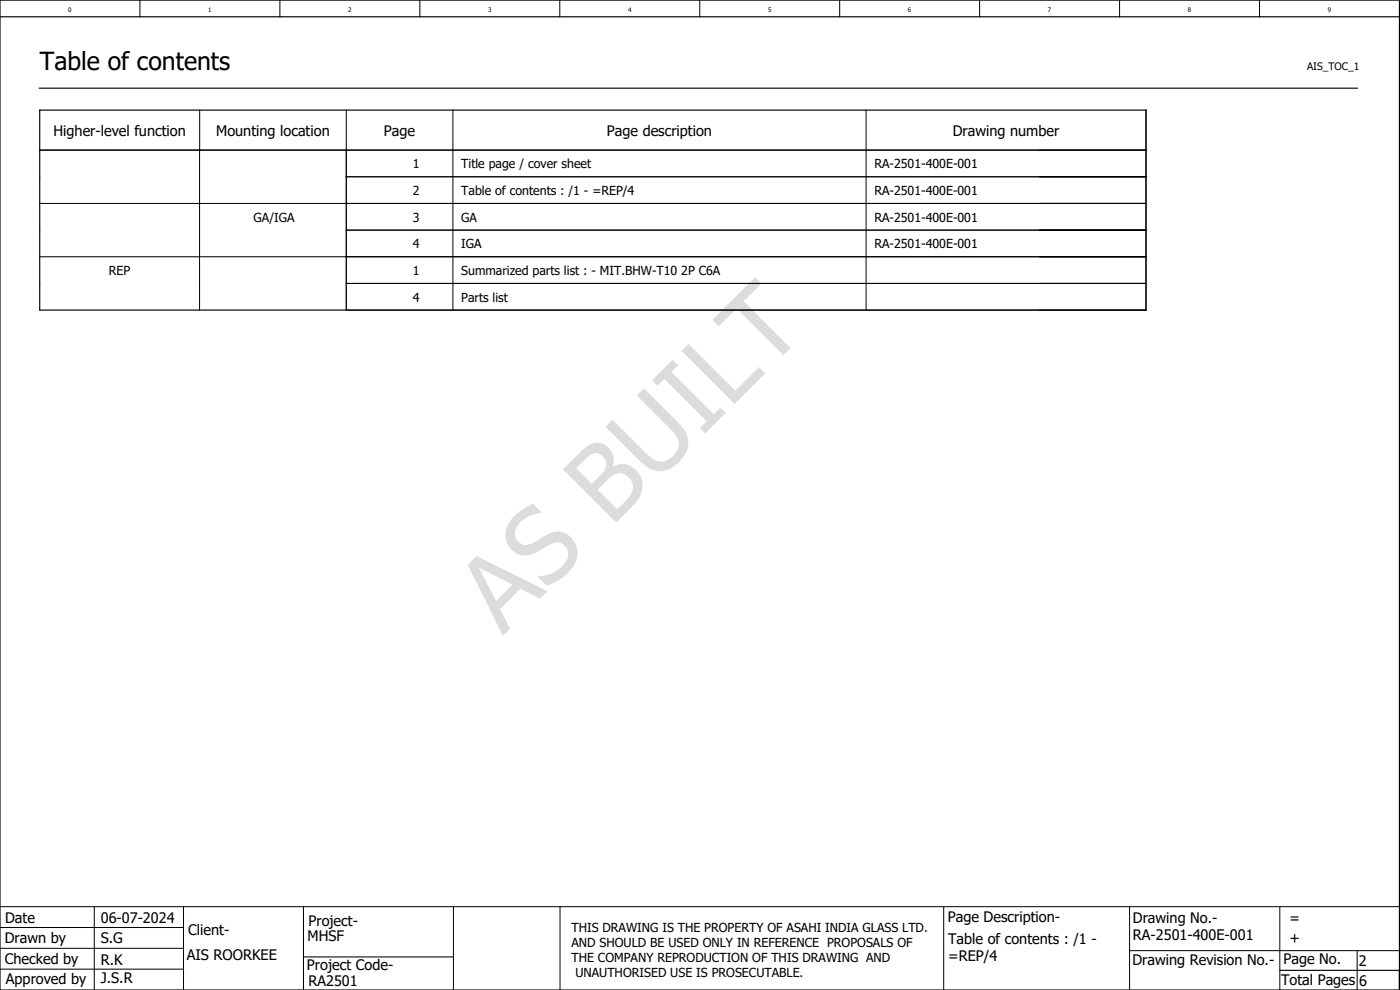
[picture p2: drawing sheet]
<svg xmlns="http://www.w3.org/2000/svg" width="420mm" height="297mm" viewBox="0 0 420 297" stroke-linecap="round" stroke-linejoin="round" font-family="sans-serif">
<defs><g id="words">
<text font-size="31" fill="#dcdcdc" x="151" y="190.7" transform="rotate(-45 151 190.7)">AS BUILT</text>
<text font-size="7.5" x="12" y="21">Table of contents</text>
<g font-size="4.3">
<text x="16.1" y="40.8">Higher-level function</text>
<text x="64.9" y="40.8">Mounting location</text>
<text x="115.2" y="40.8">Page</text>
<text x="182.1" y="40.8">Page description</text>
<text x="285.9" y="40.8">Drawing number</text>
<text x="1.5" y="277">Date</text>
<text x="30.3" y="277">06-07-2024</text>
<text x="56.5" y="280.6">Client-</text>
<text x="92.6" y="277.7">Project-</text>
<text x="284.5" y="276.6">Page Description-</text>
<text x="340" y="276.9">Drawing No.-</text>
<text x="387" y="277">=</text>
<text x="1.4" y="283">Drawn by</text>
<text x="30.3" y="283.1">S.G</text>
<text x="92.3" y="282.3">MHSF</text>
<text x="284.6" y="283.1">Table of contents : /1 -</text>
<text x="340" y="282">RA-2501-400E-001</text>
<text x="387" y="282.9">+</text>
<text x="1.4" y="289.3">Checked by</text>
<text x="30.3" y="289.4">R.K</text>
<text x="56.1" y="288">AIS ROORKEE</text>
<text x="92.1" y="291">Project Code-</text>
<text x="284.6" y="288.4">=REP/4</text>
<text x="339.8" y="289.7">Drawing Revision No.-</text>
<text x="385.2" y="289.3">Page No.</text>
<text x="407.8" y="289.8">2</text>
<text x="1.8" y="295.2">Approved by</text>
<text x="30.3" y="295">J.S.R</text>
<text x="92.6" y="295.8">RA2501</text>
<text x="384.5" y="295.6">Total Pages</text>
<text x="407.9" y="295.9">6</text>
</g>
<g font-size="3.7">
<text x="123.9" y="50.5">1</text>
<text x="138.4" y="50.5">Title page / cover sheet</text>
<text x="262.4" y="50.5">RA-2501-400E-001</text>
<text x="123.9" y="58.5">2</text>
<text x="138.4" y="58.5">Table of contents : /1 - =REP/4</text>
<text x="262.4" y="58.5">RA-2501-400E-001</text>
<text x="76.1" y="66.7">GA/IGA</text>
<text x="123.9" y="66.5">3</text>
<text x="138.4" y="66.5">GA</text>
<text x="262.4" y="66.5">RA-2501-400E-001</text>
<text x="123.9" y="74.5">4</text>
<text x="138.4" y="74.5">IGA</text>
<text x="262.4" y="74.5">RA-2501-400E-001</text>
<text x="32.7" y="82.5">REP</text>
<text x="123.9" y="82.5">1</text>
<text x="138.4" y="82.5">Summarized parts list : - MIT.BHW-T10 2P C6A</text>
<text x="123.9" y="90.5">4</text>
<text x="138.4" y="90.5">Parts list</text>
<text x="171.5" y="279.6">THIS DRAWING IS THE PROPERTY OF ASAHI INDIA GLASS LTD.</text>
<text x="171.5" y="284.1">AND SHOULD BE USED ONLY IN REFERENCE PROPOSALS OF</text>
<text x="171.5" y="288.6">THE COMPANY REPRODUCTION OF THIS DRAWING AND</text>
<text x="172.7" y="293.1">UNAUTHORISED USE IS PROSECUTABLE.</text>
</g>
<text font-size="3.1" x="392.3" y="21">AIS_TOC_1</text>
<g font-size="1.9">
<text x="20.5" y="3.7">0</text>
<text x="62.5" y="3.7">1</text>
<text x="104.5" y="3.7">2</text>
<text x="146.5" y="3.7">3</text>
<text x="188.5" y="3.7">4</text>
<text x="230.5" y="3.7">5</text>
<text x="272.5" y="3.7">6</text>
<text x="314.5" y="3.7">7</text>
<text x="356.5" y="3.7">8</text>
<text x="398.5" y="3.7">9</text>
</g>
</g></defs>
<g fill="none" stroke="#000" stroke-width=".3">
<path d="M42 0v5M84 0v5M126 0v5M168 0v5M210 0v5M252 0v5M294 0v5M336 0v5M378 0v5M59.9 33v12M103.9 33v60h240v-60M135.9 33v12"/>
<path d="M259.9 33v12M11.9 45h332M59.9 44.8v48.2M103.9 53h240M135.9 45.2v7.7M135.9 53.2v7.7M259.9 45.2v7.7M259.9 53.2v7.7M11.9 61h332M11.9 77h332M103.9 69h240M135.9 61.2v7.7"/>
<path d="M135.9 69.2v7.7M135.9 77.2v7.7M259.9 61.2v7.7M259.9 69.2v7.7M259.9 77.2v7.7M103.9 85h240M135.9 85.2v7.7M259.9 85.2v7.7M0 272h420M0 278.3h55.1M28.3 272.2v24.8M55.1 272v25"/>
<path d="M91.1 272v25M136.1 272v25M168.1 272v25M283.2 272.2v24.8M339 272v25M384.1 272.3v24.7M0 290.8h55.1M0 284.5h55.1M91.1 287.1h45M339.1 285.2h80.9M407.3 285.2v11.8"/>
</g>
<path d="M0 5h420M0 0h420v297h-420zM11.8 26.5h395.6M11.9 33h332v60h-332zM11.9 45h332M384.1 291.1h35.9" fill="none" stroke="#000" stroke-width=".35"/>
<use href="#words"/>
</svg>
